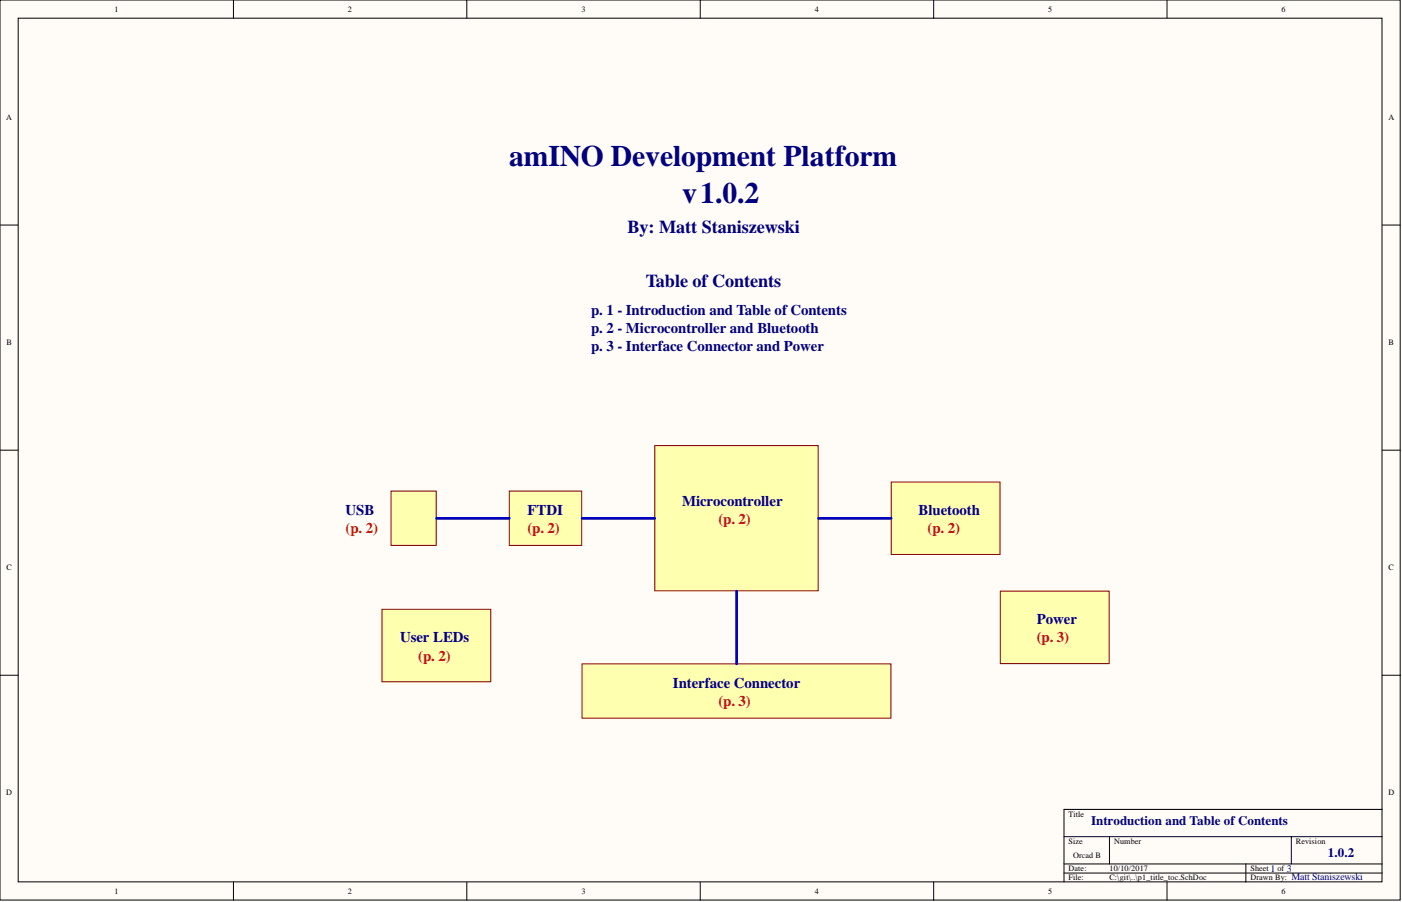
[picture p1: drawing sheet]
<svg xmlns="http://www.w3.org/2000/svg" width="391mm" height="252mm" viewBox="0 0 391 252" stroke-linecap="round" stroke-linejoin="round" font-family="sans-serif">
<defs><g id="words">
<g font-size="8.3" fill="#000080">
<text x="142" y="46.4">amINO Development Platform</text>
<text x="190.2" y="56.6">v1.0.2</text>
</g>
<g font-size="5.1" fill="#000080">
<text x="174.9" y="64.8">By: Matt Staniszewski</text>
<text x="180" y="80.1">Table of Contents</text>
</g>
<g font-size="4.1" fill="#000080">
<text x="164.8" y="87.8">p. 1 - Introduction and Table of Contents</text>
<text x="164.8" y="92.9">p. 2 - Microcontroller and Bluetooth</text>
<text x="164.8" y="98">p. 3 - Interface Connector and Power</text>
<text x="96.3" y="143.6">USB</text>
<text x="147.1" y="143.6">FTDI</text>
<text x="190.2" y="141.1">Microcontroller</text>
<text x="256.1" y="143.6">Bluetooth</text>
<text x="111.6" y="179.1">User LEDs</text>
<text x="289" y="174.1">Power</text>
<text x="187.6" y="191.8">Interface Connector</text>
</g>
<g font-size="4.1" fill="#f00">
<text x="96.3" y="148.7">(p. 2)</text>
<text x="147.1" y="148.7">(p. 2)</text>
<text x="200.3" y="146.2">(p. 2)</text>
<text x="258.6" y="148.7">(p. 2)</text>
<text x="289" y="179.1">(p. 3)</text>
<text x="116.6" y="184.2">(p. 2)</text>
<text x="200.3" y="196.9">(p. 3)</text>
</g>
<g font-size="3.6" fill="#000080">
<text x="304.2" y="230">Introduction and Table of Contents</text>
<text x="370.2" y="238.9">1.0.2</text>
</g>
<g font-size="2.8" fill="#000080">
<text x="354.2" y="243.1">1</text>
<text x="358.8" y="243.1">3</text>
<text x="360" y="245.4">Matt Staniszewski</text>
</g>
<g font-size="2.3">
<text x="31.9" y="3.3">1</text>
<text x="97" y="3.3">2</text>
<text x="162.1" y="3.3">3</text>
<text x="227.2" y="3.3">4</text>
<text x="292.2" y="3.3">5</text>
<text x="357.3" y="3.3">6</text>
<text x="1.7" y="33.4">A</text>
<text x="387.1" y="33.4">A</text>
<text x="1.8" y="96.2">B</text>
<text x="387.2" y="96.2">B</text>
<text x="1.8" y="158.9">C</text>
<text x="387.2" y="158.9">C</text>
<text x="1.7" y="221.7">D</text>
<text x="387.1" y="221.7">D</text>
<text x="297.9" y="227.7">Title</text>
<text x="297.9" y="235.3">Size</text>
<text x="299.2" y="239.1">Orcad B</text>
<text x="310.6" y="235.3">Number</text>
<text x="361.3" y="235.3">Revision</text>
<text x="297.9" y="242.9">Date:</text>
<text x="297.9" y="245.5">File:</text>
<text x="309.3" y="242.9">10/10/2017</text>
<text x="309.3" y="245.5">C:\git\..\p1_title_toc.SchDoc</text>
<text x="348.6" y="242.9">Sheet</text>
<text x="348.6" y="245.5">Drawn By:</text>
<text x="356.1" y="242.9">of</text>
<text x="31.9" y="249.3">1</text>
<text x="97" y="249.3">2</text>
<text x="162.1" y="249.3">3</text>
<text x="227.2" y="249.3">4</text>
<text x="292.2" y="249.3">5</text>
<text x="357.3" y="249.3">6</text>
</g>
</g></defs>
<g fill="#fffcf8" stroke="#000" stroke-width=".28">
<path d="M0 0h390.4v251h-390.4z"/>
<path d="M5.1 5.1h380.2v240.8h-380.2z"/>
</g>
<g fill="none" stroke="#000" stroke-width=".28">
<path d="M65.1 0v5.1M130.1 0v5.1M195.2 0v5.1M260.3 0v5.1M325.4 0v5.1M0 62.8h5.1M385.4 62.8h5M0 125.5h5.1M385.4 125.5h5M0 188.3h5.1M385.4 188.3h5M296.6 233.3h88.8"/>
<path d="M309.3 233.3v7.6M360 233.3v7.6M385.4 225.7h-88.8v20.3M65.1 246v5.1M130.1 246v5.1M195.2 246v5.1M260.3 246v5.1M296.6 240.9h88.8M296.6 243.5h88.8M325.4 246v5.1M347.3 240.9v5.1"/>
</g>
<g fill="#ffffb0" stroke="#800000" stroke-width=".28">
<path d="M182.5 124.3h45.6v40.5h-45.6z"/>
<path d="M248.5 134.4h30.3v20.2h-30.3z"/>
<path d="M142 136.9h20.2v15.2h-20.2z"/>
<path d="M109 136.9h12.6v15.2h-12.6z"/>
<path d="M162.3 185.1h86.1v15.2h-86.1z"/>
<path d="M278.9 164.8h30.3v20.3h-30.3z"/>
<path d="M106.5 169.9h30.3v20.2h-30.3z"/>
</g>
<path d="M121.7 144.6h20.3M162.3 144.6h20.2M228.2 144.6h20.3M205.4 164.8v20.3" fill="none" stroke="#0000bf" stroke-width=".76"/>
<use href="#words"/>
</svg>
